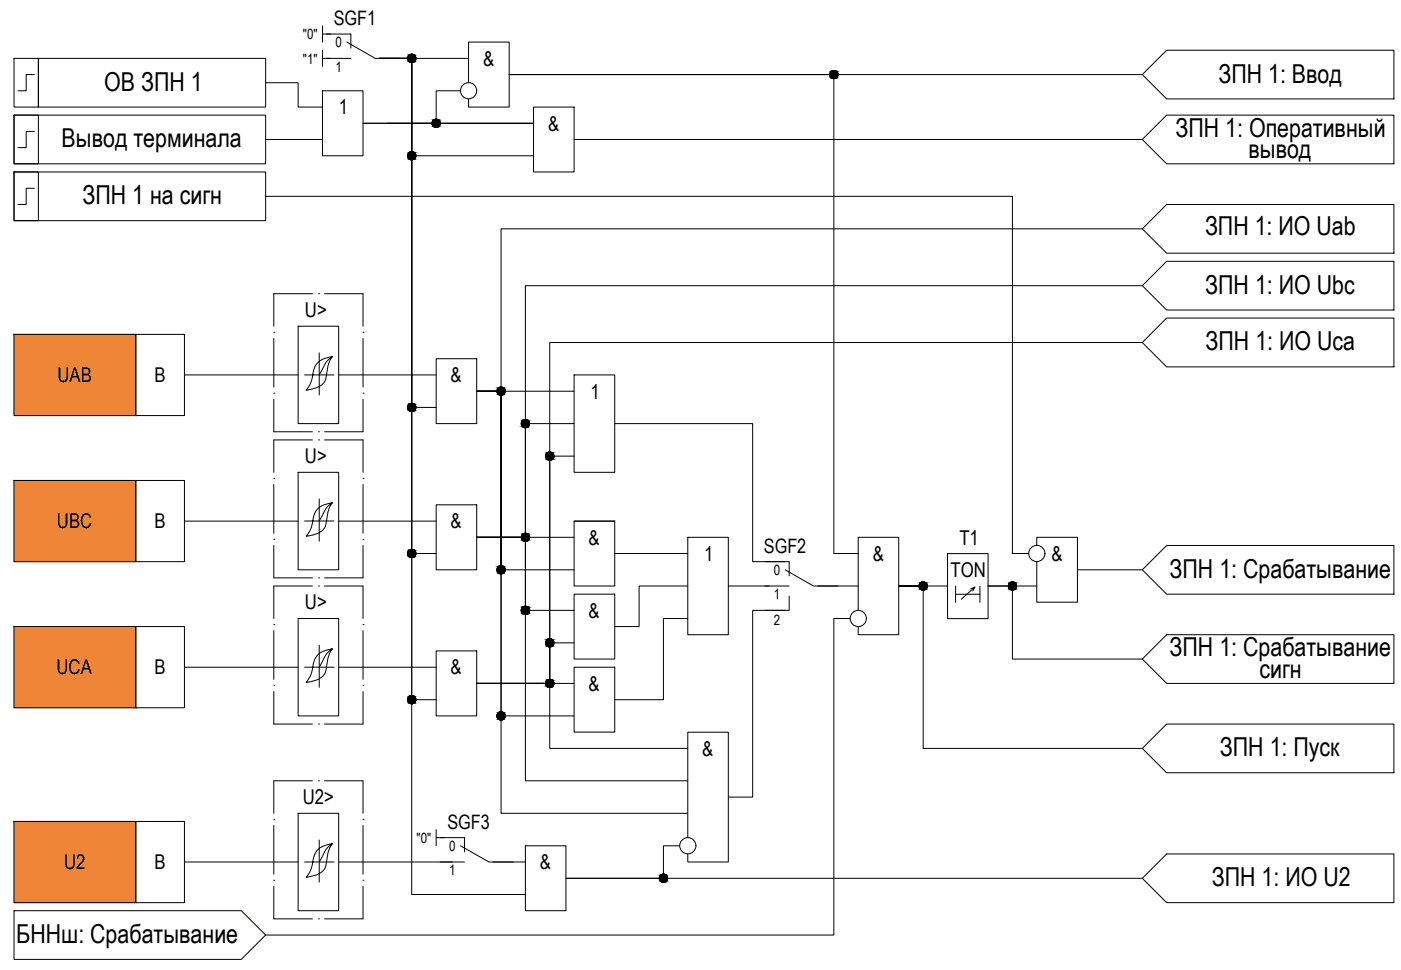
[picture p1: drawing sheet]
<svg xmlns="http://www.w3.org/2000/svg" width="546mm" height="378mm" viewBox="0 0 546 378" stroke-linecap="round" stroke-linejoin="round" font-family="sans-serif">
<defs><g id="words">
<g font-size="10.2">
<text x="40.6" y="35.3">ОВ ЗПН 1</text>
<text x="474.6" y="32.1">ЗПН 1: Ввод</text>
<text x="457.8" y="53.2">ЗПН 1: Оперативный</text>
<text x="24" y="57.4">Вывод терминала</text>
<text x="486.2" y="61.7">вывод</text>
<text x="32.2" y="79.6">ЗПН 1 на сигн</text>
<text x="469.4" y="91.6">ЗПН 1: ИО Uab</text>
<text x="469.4" y="114.3">ЗПН 1: ИО Ubc</text>
<text x="469.6" y="136.5">ЗПН 1: ИО Uсa</text>
<text x="455.6" y="225">ЗПН 1: Срабатывание</text>
<text x="455.6" y="255.6">ЗПН 1: Срабатывание</text>
<text x="490.6" y="264">сигн</text>
<text x="475.2" y="294.6">ЗПН 1: Пуск</text>
<text x="472.1" y="345.1">ЗПН 1: ИО U2</text>
<text x="6.4" y="367.3">БННш: Срабатывание</text>
</g>
<g font-size="8">
<text x="188.2" y="25.5">&amp;</text>
<text x="132" y="44.5">1</text>
<text x="213.4" y="50.8">&amp;</text>
<text x="118.8" y="123.3">U&gt;</text>
<text x="22.4" y="148.8">UAB</text>
<text x="60.1" y="148.8">В</text>
<text x="175.5" y="148.8">&amp;</text>
<text x="230" y="155.2">1</text>
<text x="118.8" y="180.2">U&gt;</text>
<text x="22.2" y="205.8">UBC</text>
<text x="60.1" y="205.8">В</text>
<text x="175.5" y="205.7">&amp;</text>
<text x="229.3" y="212.1">&amp;</text>
<text x="373.7" y="212.2">T1</text>
<text x="274.2" y="218.4">1</text>
<text x="339.9" y="218.4">&amp;</text>
<text x="409.5" y="218.4">&amp;</text>
<text x="370.2" y="224.8">TON</text>
<text x="118.8" y="237.1">U&gt;</text>
<text x="229.3" y="240.5">&amp;</text>
<text x="22" y="262.7">UCA</text>
<text x="60.1" y="262.7">В</text>
<text x="175.5" y="262.7">&amp;</text>
<text x="229.3" y="269">&amp;</text>
<text x="273.5" y="294.3">&amp;</text>
<text x="117.9" y="313">U2&gt;</text>
<text x="24.9" y="338.5">U2</text>
<text x="60.1" y="338.5">В</text>
<text x="210.3" y="338.6">&amp;</text>
</g>
<g font-size="7.7">
<text x="130" y="9.7">SGF1</text>
<text x="297.5" y="215.2">SGF2</text>
<text x="174.2" y="322.7">SGF3</text>
</g>
<g font-size="5.5">
<text x="118" y="15.2">&quot;0&quot;</text>
<text x="130.7" y="18.4">0</text>
<text x="118" y="24.8">&quot;1&quot;</text>
<text x="130.7" y="27.9">1</text>
<text x="301.4" y="223.9">0</text>
<text x="301.4" y="233.3">1</text>
<text x="301.4" y="243.3">2</text>
<text x="162.3" y="328.2">&quot;0&quot;</text>
<text x="174.9" y="331.4">0</text>
<text x="174.9" y="340.9">1</text>
</g>
</g></defs>
<!-- layer: 0 -->
<g fill="#ef8637" stroke="#ef8637" stroke-width=".39">
<path d="M5.5 319.9l47.4 31.6v-31.6zM5.5 319.9l47.4 31.6h-47.4z"/>
<path d="M5.5 187.1l47.4 31.6v-31.6zM5.5 187.1l47.4 31.6h-47.4z"/>
<path d="M5.5 130.2l47.4 31.6v-31.6zM5.5 130.2l47.4 31.6h-47.4z"/>
<path d="M5.5 244l47.4 31.6v-31.6zM5.5 244l47.4 31.6h-47.4z"/>
</g>
<g fill="none" stroke="#000" stroke-width=".39">
<path d="M125.6 10.1v6.3M125.6 19.6v6.3M125.6 13.3h3.2M5.5 22.7h9.4v19h-9.4zM13.4 29h-3.2v6.4h-3.2M14.9 22.7h88.6v19h-88.6zM103.5 32.2h12.6v9.5h9.5M125.6 35.4h15.8v25.3h-15.8zM125.6 22.7h3.2M179.4 35.4h-9.5v12.6h-28.5h66.4h-56.9M182.5 32.2v-15.8h15.8v25.3h-15.8v-3.2M182.5 22.7h-34.8h12.7v38h47.4"/>
<path d="M444.9 29l9.5-9.4h88.5v18.9h-88.5zM444.9 29h-246.6h126.5v186.6h9.5M5.5 44.8h98v19h-98zM5.5 44.8h9.4v19h-9.4zM13.4 51.2h-3.2v6.3h-3.2M103.5 54.3h22.1M207.8 41.7h15.8v25.3h-15.8zM223.6 54.3h221.3M444.9 54.3l9.5-9.5h88.5v19h-88.5zM5.5 67h9.4v18.9h-9.4zM5.5 67h98v18.9h-98zM13.4 73.3h-3.2v6.3h-3.2"/>
<path d="M103.5 76.5h290.8v139.1h6.3M444.9 89.1l9.5-9.5h88.5v19h-88.5zM444.9 89.1h-249.7v63.3h-9.5h37.9M444.9 111.3l9.5-9.5h88.5v18.9h-88.5zM444.9 111.3h-240.3v98h-18.9h37.9M5.5 130.2h47.4v31.6h-47.4zM52.9 130.2h18.9v31.6h-18.9zM116.1 127h15.8v38h-15.8zM124.3 137.4v16.4M129.4 138.9l-1 1.7-.6 1.8-.7 3.9a5.7 5.7 0 0 1-5.2 5.1l-2.6 .6a13.8 13.8 0 0 0 2.9-7.8 6.6 6.6 0 0 1 5.7-5l1.5-.3-2.4 2.2-2.7 4.9h-5.7M169.9 139.7h15.8v25.3h-15.8zM444.9 133.4h-230.8v132.8h-28.4"/>
<path d="M454.4 123.9h88.5v19h-88.5l-9.5-9.5zM71.8 146h44.3M124.3 146h5.8M131.9 146h38M169.9 158.7h-9.5v-136h-12.7h12.7v192.9h9.5M185.7 152.4h9.5v164.3h72.7M223.6 146h15.8v37.9h-15.8zM223.6 177.6h-9.5v88.6h-28.4h28.4v25.3h53.8M223.6 165h-19v44.3h-18.9M239.4 165h53.8v53.7h12.6M5.5 187.1h47.4v31.6h-47.4zM52.9 187.1h18.9v31.6h-18.9z"/>
<path d="M116.1 183.9h15.8v38h-15.8zM124.3 194.3v16.5M129.4 195.8l-1 1.7-.6 1.8-.7 3.9a5.8 5.8 0 0 1-5.2 5.2l-2.6 .5a13.5 13.5 0 0 0 2.9-7.9 6.5 6.5 0 0 1 5.7-4.9l1.5-.3-2.4 2.2-2.7 4.9h-5.7M169.9 196.6h15.8v25.3h-15.8zM71.8 203h44.3M124.3 202.9h5.8M131.9 203h38M223.6 203h15.8v25.2h-15.8zM223.6 203h15.8M239.4 215.6h28.5M267.9 209.3h15.8v37.9h-15.8zM369.1 215.6h15.8v25.3h-15.8z"/>
<path d="M403.8 212.4v-3.1h15.9v25.2h-15.9v-15.8M223.6 231.4h15.8v25.3h-15.8zM223.6 221.9h-28.4v-69.5h-9.5h9.5v126.4h28.4M223.6 237.7h-19v-28.4h-18.9h18.9v94.8h63.3M267.9 228.2h-19v15.8h-9.5M283.7 228.2h15.8M305.8 237.7h-12.6v72.7h-9.5M307.4 232.2v5.5h-9.5M318.5 228.2h15.8M334.3 237.7v-28.4h15.8v37.9h-15.8v-3.2M369.1 228.2h-19h9.5v63.3h85.3M372.2 228.3v6.3"/>
<path d="M372.2 231.4h9.5M378.1 229.3l1.6-.7-5.3 4.7M379.7 228.6l-.8 1.5M381.7 228.3v6.3M403.8 228.2h-18.9h9.4v28.5h50.6M419.7 221.9h25.2M444.9 221.9l9.5-9.5h88.5v19h-88.5zM5.5 244h47.4v31.6h-47.4zM52.9 244h18.9v31.6h-18.9zM71.8 259.8h44.3M116.1 240.9h15.8v37.9h-15.8zM124.3 251.3v16.4"/>
<path d="M124.3 259.8h5.8M129.4 252.7l-1 1.7-.6 1.8-.7 3.9a5.8 5.8 0 0 1-5.2 5.2l-2.6 .5a13.5 13.5 0 0 0 2.9-7.9 6.5 6.5 0 0 1 5.7-4.9l1.5-.3-2.4 2.2-2.7 4.9h-5.7M131.9 259.8h38M169.9 253.5h15.8v25.3h-15.8zM223.6 259.8h15.8v25.3h-15.8zM223.6 250.4h-9.5v15.8h-28.4M267.9 240.9h-9.5v31.6h-19M331.1 240.9h-6.3v123.3h-221.3M454.4 247.2h88.5v19h-88.5l-9.5-9.5zM169.9 272.5h-9.5v-249.8h-12.7h12.7v325.7h44.2M185.7 266.2h37.9M444.9 291.5l9.5-9.5h88.5v19h-88.5z"/>
<path d="M5.5 319.9h47.4v31.6h-47.4zM52.9 319.9h18.9v31.6h-18.9zM116.1 316.7h15.8v38h-15.8zM71.8 335.7h44.3M124.3 327.1v16.4M124.3 335.7h5.8M129.4 328.6l-1 1.7-.6 1.8-.7 3.9a5.7 5.7 0 0 1-5.2 5.1l-2.6 .6a13.8 13.8 0 0 0 2.9-7.9 6.6 6.6 0 0 1 5.7-4.9l1.5-.3-2.4 2.2-2.7 4.9h-5.7M131.9 335.7h44.3M169.9 323.1v6.3M169.9 326.2h3.1M192 335.7h12.6M204.6 329.4h15.8v25.3h-15.8z"/>
<path d="M264.7 329.4h-6.3v12.7h-38h224.5M267.9 326.2v-41h15.8v50.5h-15.8v-3.1M5.5 354.7h88.5l9.5 9.5-9.5 9.4h-88.5zM444.9 342.1l9.5-9.5h88.5v18.9h-88.5z"/>
<circle cx="160.4" cy="22.7" r="1.59"/>
<circle cx="182.5" cy="35.3" r="3.2"/>
<circle cx="324.8" cy="29" r="1.59"/>
<circle cx="169.9" cy="48" r="1.59"/>
<circle cx="160.4" cy="60.6" r="1.59"/>
<circle cx="160.4" cy="158.6" r="1.59"/>
<circle cx="195.2" cy="152.3" r="1.59"/>
<circle cx="204.7" cy="165" r="1.59"/>
<circle cx="214.1" cy="177.6" r="1.59"/>
<circle cx="160.4" cy="215.5" r="1.59"/>
<circle cx="204.7" cy="209.2" r="1.59"/>
<circle cx="403.8" cy="215.5" r="3.2"/>
<circle cx="195.2" cy="221.9" r="1.59"/>
<circle cx="204.7" cy="237.7" r="1.59"/>
<circle cx="359.6" cy="228.2" r="1.59"/>
<circle cx="394.4" cy="228.2" r="1.59"/>
<circle cx="214.1" cy="250.3" r="1.59"/>
<circle cx="334.3" cy="240.9" r="3.2"/>
<circle cx="160.4" cy="272.5" r="1.59"/>
<circle cx="195.2" cy="278.8" r="1.59"/>
<circle cx="214.1" cy="266.1" r="1.59"/>
<circle cx="267.9" cy="329.4" r="3.2"/>
<circle cx="258.4" cy="342" r="1.59"/>
</g>
<g fill="#000" stroke="#000" stroke-width=".39">
<path d="M160 24.3h.7zM160.1 21.2h.5zM324.4 30.6h.8zM324.6 27.5h.4zM160.1 59.1h.5zM169.5 49.5h.7zM169.6 46.4h.5zM160 62.2h.7zM160.1 157.1h.5zM194.8 153.9h.7zM194.9 150.8h.4zM160 160.2h.7z"/>
<path d="M204.3 166.5h.7zM204.4 163.4h.4zM213.8 179.2h.7zM213.9 176.1h.4zM160 217.1h.7zM160.1 214h.5zM204.3 210.8h.7zM204.4 207.7h.4zM194.8 223.4h.7zM194.9 220.4h.4zM204.3 239.2h.7zM204.4 236.1h.4z"/>
<path d="M359.2 229.7h.7zM359.3 226.7h.5zM394 229.7h.7zM394.1 226.7h.4zM213.8 251.9h.7zM213.9 248.8h.4zM160 274h.7zM160.1 270.9h.5zM194.9 277.2h.4zM213.8 267.7h.7zM213.9 264.6h.4zM194.8 280.3h.7z"/>
<path d="M258.1 343.6h.6zM258.2 340.5h.4z"/>
<path d="M160 24.3h.6zM160.1 24.3h.5z"/>
<path d="M160.1 21.2h.6zM160 21.2h.7z"/>
<path d="M160 21.2h.9zM159.9 21.2h1z"/>
<path d="M159.9 21.2l1.1 .1zM159.7 21.3h1.3z"/>
<path d="M159.9 24.2h1zM159.9 24.2l.8 .1z"/>
<path d="M159.7 21.3h1.5zM159.6 21.3h1.6z"/>
<path d="M159.7 24.2h1.3zM159.7 24.2h1.2z"/>
<path d="M159.6 21.3l1.7 .1zM159.5 21.4h1.8z"/>
<path d="M159.6 24.1h1.6zM159.6 24.1l1.4 .1z"/>
<path d="M159.5 21.4l1.9 .1zM159.3 21.5h2.1z"/>
<path d="M159.5 24h1.8zM159.5 24l1.7 .1z"/>
<path d="M159.3 21.5l2.2 .1zM159.3 21.5l2.2 .1z"/>
<path d="M159.3 23.9h2.1zM159.3 23.9l2 .1z"/>
<path d="M159.3 21.6l2.3 .2zM159.3 21.6l2.3 .2z"/>
<path d="M159.3 23.8h2.2zM159.3 23.8l2.1 .1z"/>
<path d="M159.1 21.8h2.6zM159.1 21.8h2.6z"/>
<path d="M159.1 23.7h2.5zM159.1 23.7l2.4 .1z"/>
<path d="M159 21.8l2.8 .2zM159 21.8l2.8 .2z"/>
<path d="M159 23.6h2.7zM159 23.6l2.6 .1z"/>
<path d="M159 22l2.8 .1zM159 22l2.8 .1z"/>
<path d="M159 23.5h2.8zM159 23.5l2.7 .1z"/>
<path d="M158.9 22.1l3 .2zM158.9 22.1l3 .2z"/>
<path d="M158.9 23.3h2.9zM158.9 23.3l2.9 .2z"/>
<path d="M158.9 22.3l3 .1zM158.9 22.3l3 .1z"/>
<path d="M158.9 23.2h3zM158.9 23.2l2.9 .1z"/>
<path d="M158.8 22.4l3.1 .2zM158.8 22.4l3.1 .2z"/>
<path d="M158.8 22.6l3.2 .1zM158.8 22.6l3.2 .1z"/>
<path d="M158.8 22.9l3.1 .1zM158.8 22.9l3.1 .1z"/>
<path d="M158.8 23h3.1zM158.8 23l3.1 .2z"/>
<path d="M158.8 22.7h3.2zM158.8 22.7l3.1 .2z"/>
<path d="M324.4 30.6h.6zM324.6 30.6h.4z"/>
<path d="M324.6 27.5h.6zM324.4 27.5h.8z"/>
<path d="M324.4 27.5l.9 .1zM324.3 27.6h1z"/>
<path d="M324.3 27.6h1.2zM324.1 27.6h1.4z"/>
<path d="M324.3 30.5h1zM324.3 30.5l.9 .1z"/>
<path d="M324.1 27.6l1.4 .1zM324 27.7h1.5z"/>
<path d="M324.1 30.5h1.4zM324.1 30.5h1.2z"/>
<path d="M324 27.7l1.7 .1zM324 27.7l1.7 .1z"/>
<path d="M324 30.4h1.5zM324 30.4l1.5 .1z"/>
<path d="M323.9 27.8l1.9 .1zM323.8 27.9h2z"/>
<path d="M323.9 30.3h1.8zM323.9 30.3l1.6 .1z"/>
<path d="M323.8 27.9h2.1zM323.6 27.9h2.3z"/>
<path d="M323.8 30.2h2zM323.8 30.2l1.9 .1z"/>
<path d="M323.6 27.9l2.4 .2zM323.6 27.9l2.4 .2z"/>
<path d="M323.6 30.1h2.3zM323.6 30.1l2.2 .1z"/>
<path d="M323.6 28.1l2.5 .1zM323.6 28.1l2.5 .1z"/>
<path d="M323.6 30h2.4zM323.6 30l2.3 .1z"/>
<path d="M323.5 28.2l2.7 .1zM323.5 28.2l2.7 .1z"/>
<path d="M323.5 29.9h2.6zM323.5 29.9l2.5 .1z"/>
<path d="M323.4 28.3l2.9 .2zM323.4 28.3l2.9 .2z"/>
<path d="M323.4 29.8h2.8zM323.4 29.8l2.7 .1z"/>
<path d="M323.3 28.5l3 .1zM323.3 28.5l3 .1z"/>
<path d="M323.3 29.6h3zM323.3 29.6l2.9 .2z"/>
<path d="M323.3 28.6l3.1 .1zM323.3 28.6l3.1 .1z"/>
<path d="M323.3 29.5h3zM323.3 29.5l3 .1z"/>
<path d="M323.3 28.7l3.1 .2zM323.3 28.7l3.1 .2z"/>
<path d="M323.2 28.9l3.2 .1zM323.2 28.9l3.2 .1z"/>
<path d="M323.2 29l3.2 .2zM323.2 29l3.2 .2z"/>
<path d="M323.2 29.2l3.2 .1zM323.2 29.2l3.2 .1z"/>
<path d="M323.3 29.3h3.1zM323.3 29.3l3 .2z"/>
<path d="M160.1 59.1h.6zM160 59.1h.7z"/>
<path d="M160 59.1l.9 .1zM159.9 59.2h1z"/>
<path d="M159.9 59.2h1.1zM159.7 59.2h1.3z"/>
<path d="M159.7 59.2l1.5 .1zM159.6 59.3h1.6z"/>
<path d="M159.6 59.3l1.7 .1zM159.5 59.4h1.8z"/>
<path d="M159.5 59.4l1.9 .1zM159.5 59.4l1.9 .1z"/>
<path d="M159.3 59.5l2.2 .1zM159.3 59.6h2.2z"/>
<path d="M159.3 59.6l2.3 .1zM159.3 59.6l2.3 .1z"/>
<path d="M159.1 59.7l2.6 .1zM159.1 59.7l2.6 .1z"/>
<path d="M159 59.8l2.8 .1zM159 59.8l2.8 .1z"/>
<path d="M159 59.9l2.8 .2zM159 59.9l2.8 .2z"/>
<path d="M169.5 49.5l.6 .1zM169.6 49.6h.5z"/>
<path d="M169.6 46.4l.6 .1zM169.5 46.5h.7z"/>
<path d="M169.5 46.5h.9zM169.3 46.5h1.1z"/>
<path d="M169.3 46.5l1.2 .1zM169.2 46.6h1.3z"/>
<path d="M169.3 49.5h1.1zM169.3 49.5h.9z"/>
<path d="M169.2 46.6l1.4 .1zM169.1 46.7h1.5z"/>
<path d="M169.2 49.5h1.3zM169.2 49.5h1.2z"/>
<path d="M169.1 46.7h1.7zM169 46.7h1.8z"/>
<path d="M169.1 49.4h1.5zM169.1 49.4l1.4 .1z"/>
<path d="M169 46.7l1.9 .1zM168.8 46.8h2.1z"/>
<path d="M169 49.3h1.8zM169 49.3l1.6 .1z"/>
<path d="M168.8 46.8l2.2 .1zM168.7 46.9h2.3z"/>
<path d="M168.8 49.2h2.1zM168.8 49.2l2 .1z"/>
<path d="M168.7 46.9l2.4 .1zM168.7 46.9l2.4 .1z"/>
<path d="M168.7 49.1h2.3zM168.7 49.1l2.2 .1z"/>
<path d="M168.6 47l2.6 .2zM168.6 47l2.6 .2z"/>
<path d="M168.6 49h2.5zM168.6 49l2.4 .1z"/>
<path d="M168.5 47.2l2.8 .1zM168.5 47.2l2.8 .1z"/>
<path d="M168.5 48.9h2.7zM168.5 48.9l2.6 .1z"/>
<path d="M168.4 47.3l2.9 .1zM168.4 47.3l2.9 .1z"/>
<path d="M168.4 48.7h2.9zM168.4 48.7l2.8 .2z"/>
<path d="M168.4 47.4l3 .2zM168.4 47.4l3 .2z"/>
<path d="M168.4 48.6h2.9zM168.4 48.6l2.9 .1z"/>
<path d="M168.4 47.6l3 .1zM168.4 47.6l3 .1z"/>
<path d="M168.4 48.5h3zM168.4 48.5l2.9 .1z"/>
<path d="M168.3 47.7l3.2 .2zM168.3 47.7l3.2 .2z"/>
<path d="M168.3 48.3h3.1zM168.3 48.3l3.1 .2z"/>
<path d="M168.3 47.9l3.2 .1zM168.3 47.9l3.2 .1z"/>
<path d="M168.3 48l3.2 .2zM168.3 48l3.2 .2z"/>
<path d="M168.3 48.2h3.2zM168.3 48.2l3.1 .1z"/>
<path d="M160 62.2h.6zM160.1 62.2h.5z"/>
<path d="M159.9 62.2h1zM159.9 62.2h.8z"/>
<path d="M159.7 62.1h1.3zM159.7 62.1l1.2 .1z"/>
<path d="M159.6 62h1.6zM159.6 62l1.4 .1z"/>
<path d="M159.5 61.9h1.8zM159.5 61.9l1.7 .1z"/>
<path d="M159.3 61.9h2.1zM159.3 61.9h2z"/>
<path d="M159.3 61.8h2.2zM159.3 61.8l2.1 .1z"/>
<path d="M159.1 61.6h2.5zM159.1 61.6l2.4 .2z"/>
<path d="M159 61.5h2.7zM159 61.5l2.6 .1z"/>
<path d="M159 61.4h2.8zM159 61.4l2.7 .1z"/>
<path d="M158.9 60.1l3 .1zM158.9 60.1l3 .1z"/>
<path d="M158.9 61.3h2.9zM158.9 61.3l2.9 .1z"/>
<path d="M158.9 60.2l3 .2zM158.9 60.2l3 .2z"/>
<path d="M158.9 61.1h3zM158.9 61.1l2.9 .2z"/>
<path d="M158.8 60.4l3.1 .1zM158.8 60.4l3.1 .1z"/>
<path d="M158.8 60.5l3.2 .2zM158.8 60.5l3.2 .2z"/>
<path d="M158.8 60.8l3.1 .2zM158.8 60.8l3.1 .2z"/>
<path d="M158.8 61h3.1zM158.8 61l3.1 .1z"/>
<path d="M158.8 60.7h3.2zM158.8 60.7l3.1 .1z"/>
<path d="M160.1 157.1h.6zM160 157.1h.7z"/>
<path d="M160 157.1l.9 .1zM159.9 157.2h1z"/>
<path d="M159.9 157.2h1.1zM159.7 157.2h1.3z"/>
<path d="M159.7 157.2l1.5 .1zM159.6 157.3h1.6z"/>
<path d="M159.6 157.3l1.7 .1zM159.5 157.4h1.8z"/>
<path d="M159.5 157.4l1.9 .1zM159.3 157.5h2.1z"/>
<path d="M159.5 159.9h1.8zM159.5 159.9l1.7 .1z"/>
<path d="M159.3 157.5l2.2 .1zM159.3 157.6h2.2z"/>
<path d="M159.3 159.9h2.1zM159.3 159.9h2z"/>
<path d="M159.3 157.6l2.3 .1zM159.3 157.6l2.3 .1z"/>
<path d="M159.3 159.8h2.2zM159.3 159.8l2.1 .1z"/>
<path d="M159.1 157.7l2.6 .1zM159.1 157.7l2.6 .1z"/>
<path d="M159.1 159.6h2.5zM159.1 159.6l2.4 .2z"/>
<path d="M159 157.8l2.8 .2zM159 157.8l2.8 .2z"/>
<path d="M159 159.5h2.7zM159 159.5l2.6 .1z"/>
<path d="M159 158l2.8 .1zM159 158l2.8 .1z"/>
<path d="M159 159.4h2.8zM159 159.4l2.7 .1z"/>
<path d="M158.9 158.1l3 .1zM158.9 158.1l3 .1z"/>
<path d="M158.9 159.3h2.9zM158.9 159.3l2.9 .1z"/>
<path d="M158.9 158.2l3 .2zM158.9 158.2l3 .2z"/>
<path d="M158.9 159.1h3zM158.9 159.1l2.9 .2z"/>
<path d="M158.8 158.4l3.1 .1zM158.8 158.4l3.1 .1z"/>
<path d="M158.8 158.5l3.2 .2zM158.8 158.5l3.2 .2z"/>
<path d="M158.8 158.8l3.1 .2zM158.8 158.8l3.1 .2z"/>
<path d="M158.8 159h3.1zM158.8 159l3.1 .1z"/>
<path d="M158.8 158.7h3.2zM158.8 158.7l3.1 .1z"/>
<path d="M194.8 153.9h.5zM194.9 153.9h.4z"/>
<path d="M194.9 150.8h.6zM194.8 150.8h.7z"/>
<path d="M194.8 150.8h.9zM194.7 150.8h1z"/>
<path d="M194.7 150.8l1.1 .1zM194.5 150.9h1.3z"/>
<path d="M194.7 153.8h1zM194.7 153.8l.8 .1z"/>
<path d="M194.5 150.9l1.4 .1zM194.4 151h1.5z"/>
<path d="M194.5 153.8h1.3zM194.5 153.8h1.2z"/>
<path d="M194.4 151l1.7 .1zM194.4 151l1.7 .1z"/>
<path d="M194.4 153.7h1.5zM194.4 153.7l1.4 .1z"/>
<path d="M194.3 151.1h1.9zM194.1 151.1h2.1z"/>
<path d="M194.3 153.6h1.8zM194.3 153.6l1.6 .1z"/>
<path d="M194.1 151.1l2.2 .2zM194.1 151.1l2.2 .2z"/>
<path d="M194.1 153.5h2.1zM194.1 153.5l2 .1z"/>
<path d="M194 151.3l2.4 .1zM194 151.3l2.4 .1z"/>
<path d="M194 153.4h2.3zM194 153.4l2.2 .1z"/>
<path d="M193.9 151.4l2.6 .1zM193.8 151.5h2.7z"/>
<path d="M193.9 153.3h2.5zM193.9 153.3l2.4 .1z"/>
<path d="M193.8 151.5l2.8 .1zM193.8 151.5l2.8 .1z"/>
<path d="M193.8 153.2h2.7zM193.8 153.2l2.6 .1z"/>
<path d="M193.8 151.6l2.8 .2zM193.8 151.6l2.8 .2z"/>
<path d="M193.8 153.1h2.8zM193.8 153.1l2.7 .1z"/>
<path d="M193.7 151.8l3 .1zM193.7 151.8l3 .1z"/>
<path d="M193.7 152.9h2.9zM193.7 152.9l2.9 .2z"/>
<path d="M193.6 151.9l3.1 .2zM193.6 151.9l3.1 .2z"/>
<path d="M193.6 152.8h3.1zM193.6 152.8l3 .1z"/>
<path d="M193.6 152.1l3.1 .1zM193.6 152.1l3.1 .1z"/>
<path d="M193.6 152.2l3.1 .2zM193.6 152.2l3.1 .2z"/>
<path d="M193.6 152.4l3.1 .1zM193.6 152.4l3.1 .1z"/>
<path d="M193.6 152.5l3.1 .2zM193.6 152.5l3.1 .2z"/>
<path d="M193.6 152.7h3.1zM193.6 152.7l3.1 .1z"/>
<path d="M160 160.2h.6zM160.1 160.2h.5z"/>
<path d="M159.9 160.2h1zM159.9 160.2h.8z"/>
<path d="M159.7 160.1h1.3zM159.7 160.1l1.2 .1z"/>
<path d="M159.6 160h1.6zM159.6 160l1.4 .1z"/>
<path d="M204.3 166.5h.5zM204.4 166.5h.4z"/>
<path d="M204.4 163.4l.6 .1zM204.3 163.5h.7z"/>
<path d="M204.3 163.5h.8zM204.1 163.5h1z"/>
<path d="M204.1 163.5h1.2zM204 163.5h1.3z"/>
<path d="M204.1 166.5h1zM204.1 166.5h.9z"/>
<path d="M204 163.5l1.4 .1zM203.8 163.6h1.6z"/>
<path d="M204 166.4h1.3zM204 166.4l1.1 .1z"/>
<path d="M203.8 163.6l1.8 .1zM203.8 163.6l1.8 .1z"/>
<path d="M203.8 166.4h1.6zM203.8 166.4h1.5z"/>
<path d="M203.8 163.7l1.9 .1zM203.6 163.8h2.1z"/>
<path d="M203.8 166.3h1.8zM203.8 166.3l1.6 .1z"/>
<path d="M203.6 163.8l2.2 .1zM203.6 163.8l2.2 .1z"/>
<path d="M203.6 166.2h2.1zM203.6 166.2l2 .1z"/>
<path d="M203.5 163.9l2.4 .1zM203.4 164h2.5z"/>
<path d="M203.5 166.1h2.3zM203.5 166.1l2.2 .1z"/>
<path d="M203.4 164l2.6 .1zM203.4 164l2.6 .1z"/>
<path d="M203.4 166h2.5zM203.4 166l2.4 .1z"/>
<path d="M203.3 164.1l2.7 .2zM203.3 164.1l2.7 .2z"/>
<path d="M203.3 165.9h2.7zM203.3 165.9l2.6 .1z"/>
<path d="M203.2 164.3l2.9 .1zM203.2 164.3l2.9 .1z"/>
<path d="M203.2 165.7h2.8zM203.2 165.7l2.8 .2z"/>
<path d="M203.2 164.4l3 .2zM203.2 164.4l3 .2z"/>
<path d="M203.2 165.6h2.9zM203.2 165.6l2.8 .1z"/>
<path d="M203.1 164.6l3.1 .1zM203.1 164.6l3.1 .1z"/>
<path d="M203.1 165.4h3.1zM203.1 165.4l3 .2z"/>
<path d="M203.1 164.7l3.1 .2zM203.1 164.7l3.1 .2z"/>
<path d="M203.1 164.9l3.1 .1zM203.1 164.9l3.1 .1z"/>
<path d="M203.1 165l3.1 .1zM203.1 165l3.1 .1z"/>
<path d="M203.1 165.1l3.1 .2zM203.1 165.1l3.1 .2z"/>
<path d="M203.1 165.3h3.1zM203.1 165.3l3.1 .1z"/>
<path d="M213.8 179.2h.5zM213.9 179.2h.4z"/>
<path d="M213.9 176.1h.6zM213.8 176.1h.7z"/>
<path d="M213.8 176.1l.8 .1zM213.6 176.2h1z"/>
<path d="M213.6 176.2h1.2zM213.5 176.2h1.3z"/>
<path d="M213.6 179.1h1zM213.6 179.1l.9 .1z"/>
<path d="M213.5 176.2l1.4 .1zM213.3 176.3h1.6z"/>
<path d="M213.5 179.1h1.3zM213.5 179.1h1.1z"/>
<path d="M213.3 176.3l1.8 .1zM213.2 176.4h1.9z"/>
<path d="M213.3 179h1.6zM213.3 179l1.5 .1z"/>
<path d="M213.2 176.4l1.9 .1zM213.1 176.5h2z"/>
<path d="M213.2 178.9h1.9zM213.2 178.9l1.7 .1z"/>
<path d="M213.1 176.5h2.2zM213 176.5h2.3z"/>
<path d="M213.1 178.8h2zM213.1 178.8l2 .1z"/>
<path d="M213 176.5l2.4 .2zM213 176.5l2.4 .2z"/>
<path d="M213 178.7h2.3zM213 178.7l2.1 .1z"/>
<path d="M212.9 176.7l2.5 .1zM212.9 176.7l2.5 .1z"/>
<path d="M212.9 178.6h2.5zM212.9 178.6l2.4 .1z"/>
<path d="M212.8 176.8l2.7 .1zM212.8 176.8l2.7 .1z"/>
<path d="M212.8 178.5h2.6zM212.8 178.5l2.6 .1z"/>
<path d="M212.7 176.9l2.9 .1zM212.7 176.9l2.9 .1z"/>
<path d="M212.7 178.4h2.8zM212.7 178.4l2.7 .1z"/>
<path d="M212.7 177l2.9 .2zM212.7 177l2.9 .2z"/>
<path d="M212.7 178.2h2.9zM212.7 178.2l2.8 .2z"/>
<path d="M212.6 177.2l3.1 .1zM212.6 177.2l3.1 .1z"/>
<path d="M212.6 178.1h3zM212.6 178.1l3 .1z"/>
<path d="M212.6 177.3l3.1 .2zM212.6 177.3l3.1 .2z"/>
<path d="M212.6 177.5l3.1 .1zM212.6 177.5l3.1 .1z"/>
<path d="M212.6 177.6l3.1 .2zM212.6 177.6l3.1 .2z"/>
<path d="M212.6 177.8l3.1 .1zM212.6 177.8l3.1 .1z"/>
<path d="M212.6 177.9h3.1zM212.6 177.9l3 .2z"/>
<path d="M160 217.1h.6zM160.1 217.1h.5z"/>
<path d="M160.1 214h.6zM160 214h.7z"/>
<path d="M160 214l.9 .1zM159.9 214.1h1z"/>
<path d="M159.9 214.1h1.1zM159.7 214.1h1.3z"/>
<path d="M159.9 217.1h1zM159.9 217.1h.8z"/>
<path d="M159.7 214.1l1.5 .1zM159.6 214.2h1.6z"/>
<path d="M159.7 217h1.3zM159.7 217l1.2 .1z"/>
<path d="M159.6 214.2l1.7 .1zM159.5 214.3h1.8z"/>
<path d="M159.6 217h1.6zM159.6 217h1.4z"/>
<path d="M159.5 214.3l1.9 .1zM159.3 214.4h2.1z"/>
<path d="M159.5 216.9h1.8zM159.5 216.9l1.7 .1z"/>
<path d="M159.3 214.4l2.2 .1zM159.3 214.4l2.2 .1z"/>
<path d="M159.3 216.8h2.1zM159.3 216.8l2 .1z"/>
<path d="M159.3 214.5l2.3 .1zM159.1 214.6h2.5z"/>
<path d="M159.3 216.7h2.2zM159.3 216.7l2.1 .1z"/>
<path d="M159.1 214.6l2.6 .1zM159.1 214.6l2.6 .1z"/>
<path d="M159.1 216.5h2.5zM159.1 216.5l2.4 .2z"/>
<path d="M159 214.7l2.8 .1zM159 214.7l2.8 .1z"/>
<path d="M159 216.4h2.7zM159 216.4l2.6 .1z"/>
<path d="M159 214.8l2.8 .2zM159 214.8l2.8 .2z"/>
<path d="M159 216.3h2.8zM159 216.3l2.7 .1z"/>
<path d="M158.9 215l3 .1zM158.9 215l3 .1z"/>
<path d="M158.9 216.2h2.9zM158.9 216.2l2.9 .1z"/>
<path d="M158.9 215.1l3 .2zM158.9 215.1l3 .2z"/>
<path d="M158.9 216h3zM158.9 216l2.9 .2z"/>
<path d="M158.8 215.3l3.1 .1zM158.8 215.3l3.1 .1z"/>
<path d="M158.8 215.4l3.2 .2zM158.8 215.4l3.2 .2z"/>
<path d="M158.8 215.7l3.1 .2zM158.8 215.7l3.1 .2z"/>
<path d="M158.8 215.9h3.1zM158.8 215.9l3.1 .1z"/>
<path d="M158.8 215.6h3.2zM158.8 215.6l3.1 .1z"/>
<path d="M204.3 210.8h.5zM204.4 210.8h.4z"/>
<path d="M204.4 207.7h.6zM204.3 207.7h.7z"/>
<path d="M204.3 207.7l.8 .1zM204.1 207.8h1z"/>
<path d="M204.1 207.8h1.2zM204 207.8h1.3z"/>
<path d="M204.1 210.7h1zM204.1 210.7l.9 .1z"/>
<path d="M204 207.8l1.4 .1zM203.8 207.9h1.6z"/>
<path d="M204 210.7h1.3zM204 210.7h1.1z"/>
<path d="M203.8 207.9l1.8 .1zM203.8 207.9l1.8 .1z"/>
<path d="M203.8 210.6h1.6zM203.8 210.6l1.5 .1z"/>
<path d="M203.8 208l1.9 .1zM203.6 208.1h2.1z"/>
<path d="M203.8 210.5h1.8zM203.8 210.5l1.6 .1z"/>
<path d="M203.6 208.1l2.2 .1zM203.5 208.2h2.3z"/>
<path d="M203.6 210.4h2.1zM203.6 210.4l2 .1z"/>
<path d="M203.5 208.2l2.4 .1zM203.5 208.2l2.4 .1z"/>
<path d="M203.5 210.4h2.3zM203.5 210.4h2.2z"/>
<path d="M203.4 208.3l2.6 .1zM203.4 208.3l2.6 .1z"/>
<path d="M203.4 210.2h2.5zM203.4 210.2l2.4 .2z"/>
<path d="M203.3 208.4l2.7 .1zM203.3 208.4l2.7 .1z"/>
<path d="M203.3 210.1h2.7zM203.3 210.1l2.6 .1z"/>
<path d="M203.2 208.5l2.9 .2zM203.2 208.5l2.9 .2z"/>
<path d="M203.2 210h2.8zM203.2 210l2.8 .1z"/>
<path d="M203.2 208.7l3 .1zM203.2 208.7l3 .1z"/>
<path d="M203.2 209.9h2.9zM203.2 209.9l2.8 .1z"/>
<path d="M203.1 208.8l3.1 .2zM203.1 208.8l3.1 .2z"/>
<path d="M203.1 209.7h3.1zM203.1 209.7l3 .2z"/>
<path d="M203.1 209l3.1 .1zM203.1 209l3.1 .1z"/>
<path d="M203.1 209.1l3.1 .2zM203.1 209.1l3.1 .2z"/>
<path d="M203.1 209.3l3.1 .1zM203.1 209.3l3.1 .1z"/>
<path d="M203.1 209.4l3.1 .2zM203.1 209.4l3.1 .2z"/>
<path d="M203.1 209.6h3.1zM203.1 209.6l3.1 .1z"/>
<path d="M194.8 223.4l.5 .1zM194.9 223.5h.4z"/>
<path d="M194.9 220.4h.6zM194.8 220.4h.7z"/>
<path d="M194.8 220.4h.9zM194.7 220.4h1z"/>
<path d="M194.7 220.4l1.1 .1zM194.5 220.5h1.3z"/>
<path d="M194.7 223.4h1zM194.7 223.4h.8z"/>
<path d="M194.5 220.5h1.4zM194.4 220.5h1.5z"/>
<path d="M194.5 223.4h1.3zM194.5 223.4h1.2z"/>
<path d="M194.4 220.5l1.7 .1zM194.4 220.5l1.7 .1z"/>
<path d="M194.4 223.3h1.5zM194.4 223.3l1.4 .1z"/>
<path d="M194.3 220.6l1.9 .1zM194.1 220.7h2.1z"/>
<path d="M194.3 223.2h1.8zM194.3 223.2l1.6 .1z"/>
<path d="M194.1 220.7l2.2 .1zM194.1 220.7l2.2 .1z"/>
<path d="M194.1 223.1h2.1zM194.1 223.1l2 .1z"/>
<path d="M194 220.8l2.4 .1zM194 220.8l2.4 .1z"/>
<path d="M194 223h2.3zM194 223l2.2 .1z"/>
<path d="M193.9 220.9l2.6 .1zM193.8 221h2.7z"/>
<path d="M193.9 222.9h2.5zM193.9 222.9l2.4 .1z"/>
<path d="M193.8 221l2.8 .2zM193.8 221l2.8 .2z"/>
<path d="M193.8 222.8h2.7zM193.8 222.8l2.6 .1z"/>
<path d="M193.8 221.2l2.8 .1zM193.8 221.2l2.8 .1z"/>
<path d="M193.8 222.6h2.8zM193.8 222.6l2.7 .2z"/>
<path d="M193.7 221.3l3 .2zM193.7 221.3l3 .2z"/>
<path d="M193.7 222.5h2.9zM193.7 222.5l2.9 .1z"/>
<path d="M193.6 221.5l3.1 .1zM193.6 221.5l3.1 .1z"/>
<path d="M193.6 222.3h3.1zM193.6 222.3l3 .2z"/>
<path d="M193.6 221.6l3.1 .1zM193.6 221.6l3.1 .1z"/>
<path d="M193.6 221.7l3.1 .2zM193.6 221.7l3.1 .2z"/>
<path d="M193.6 221.9l3.1 .1zM193.6 221.9l3.1 .1z"/>
<path d="M193.6 222l3.1 .2zM193.6 222l3.1 .2z"/>
<path d="M193.6 222.2h3.1zM193.6 222.2l3.1 .1z"/>
<path d="M204.3 239.2l.5 .1zM204.4 239.3h.4z"/>
<path d="M204.3 239.2l.5 .1zM204.4 239.3h.4z"/>
<path d="M204.4 236.1l.6 .1zM204.3 236.2h.7z"/>
<path d="M204.4 236.1l.6 .1zM204.3 236.2h.7z"/>
<path d="M204.3 236.2h.8zM204.1 236.2h1z"/>
<path d="M204.3 236.2h.8zM204.1 236.2h1z"/>
<path d="M204.1 236.2l1.2 .1zM204 236.3h1.3z"/>
<path d="M204.1 239.2h1zM204.1 239.2h.9z"/>
<path d="M204.1 236.2l1.2 .1zM204 236.3h1.3z"/>
<path d="M204.1 239.2h1zM204.1 239.2h.9z"/>
<path d="M204 236.3l1.4 .1zM203.8 236.4h1.6z"/>
<path d="M204 239.1h1.3zM204 239.1l1.1 .1z"/>
<path d="M204 236.3l1.4 .1zM203.8 236.4h1.6z"/>
<path d="M204 239.1h1.3zM204 239.1l1.1 .1z"/>
<path d="M203.8 236.4h1.8zM203.8 236.4h1.8z"/>
<path d="M203.8 239.1h1.6zM203.8 239.1h1.5z"/>
<path d="M203.8 236.4h1.8zM203.8 236.4h1.8z"/>
<path d="M203.8 239.1h1.6zM203.8 239.1h1.5z"/>
<path d="M203.8 236.4l1.9 .1zM203.6 236.5h2.1z"/>
<path d="M203.8 239h1.8zM203.8 239l1.6 .1z"/>
<path d="M203.8 236.4l1.9 .1zM203.6 236.5h2.1z"/>
<path d="M203.8 239h1.8zM203.8 239l1.6 .1z"/>
<path d="M203.6 236.5l2.2 .1zM203.5 236.6h2.3z"/>
<path d="M203.6 238.9h2.1zM203.6 238.9l2 .1z"/>
<path d="M203.6 236.5l2.2 .1zM203.5 236.6h2.3z"/>
<path d="M203.6 238.9h2.1zM203.6 238.9l2 .1z"/>
<path d="M203.5 236.6l2.4 .1zM203.5 236.6l2.4 .1z"/>
<path d="M203.5 238.8h2.3zM203.5 238.8l2.2 .1z"/>
<path d="M203.5 236.6l2.4 .1zM203.5 236.6l2.4 .1z"/>
<path d="M203.5 238.8h2.3zM203.5 238.8l2.2 .1z"/>
<path d="M203.4 236.7l2.6 .2zM203.4 236.7l2.6 .2z"/>
<path d="M203.4 238.7h2.5zM203.4 238.7l2.4 .1z"/>
<path d="M203.4 236.7l2.6 .2zM203.4 236.7l2.6 .2z"/>
<path d="M203.4 238.7h2.5zM203.4 238.7l2.4 .1z"/>
<path d="M203.3 236.9l2.7 .1zM203.3 236.9l2.7 .1z"/>
<path d="M203.3 238.6h2.7zM203.3 238.6l2.6 .1z"/>
<path d="M203.3 236.9l2.7 .1zM203.3 236.9l2.7 .1z"/>
<path d="M203.3 238.6h2.7zM203.3 238.6l2.6 .1z"/>
<path d="M203.2 237l2.9 .1zM203.2 237l2.9 .1z"/>
<path d="M203.2 238.4h2.8zM203.2 238.4l2.8 .2z"/>
<path d="M203.2 237l2.9 .1zM203.2 237l2.9 .1z"/>
<path d="M203.2 238.4h2.8zM203.2 238.4l2.8 .2z"/>
<path d="M203.2 237.1l3 .2zM203.2 237.1l3 .2z"/>
<path d="M203.2 238.3h2.9zM203.2 238.3l2.8 .1z"/>
<path d="M203.2 237.1l3 .2zM203.2 237.1l3 .2z"/>
<path d="M203.2 238.3h2.9zM203.2 238.3l2.8 .1z"/>
<path d="M203.1 237.3l3.1 .1zM203.1 237.3l3.1 .1z"/>
<path d="M203.1 238.2h3.1zM203.1 238.2l3 .1z"/>
<path d="M203.1 237.3l3.1 .1zM203.1 237.3l3.1 .1z"/>
<path d="M203.1 238.2h3.1zM203.1 238.2l3 .1z"/>
<path d="M203.1 237.4l3.1 .2zM203.1 237.4l3.1 .2z"/>
<path d="M203.1 237.6l3.1 .1zM203.1 237.6l3.1 .1z"/>
<path d="M203.1 237.7l3.1 .2zM203.1 237.7l3.1 .2z"/>
<path d="M203.1 237.9l3.1 .1zM203.1 237.9l3.1 .1z"/>
<path d="M203.1 238h3.1zM203.1 238l3.1 .2z"/>
<path d="M203.1 237.4l3.1 .2zM203.1 237.4l3.1 .2z"/>
<path d="M203.1 237.6l3.1 .1zM203.1 237.6l3.1 .1z"/>
<path d="M203.1 237.7l3.1 .2zM203.1 237.7l3.1 .2z"/>
<path d="M203.1 237.9l3.1 .1zM203.1 237.9l3.1 .1z"/>
<path d="M203.1 238h3.1zM203.1 238l3.1 .2z"/>
<path d="M359.2 229.7l.6 .1zM359.3 229.8h.5z"/>
<path d="M359.3 226.7h.6zM359.2 226.7h.7z"/>
<path d="M359.2 226.7h.8zM359 226.7h1z"/>
<path d="M359 226.7l1.2 .1zM358.9 226.8h1.3z"/>
<path d="M359 229.7h1zM359 229.7h.9z"/>
<path d="M358.9 226.8l1.4 .1zM358.8 226.9h1.5z"/>
<path d="M358.9 229.7h1.3zM358.9 229.7h1.1z"/>
<path d="M358.8 226.9l1.7 .1zM358.7 227h1.8z"/>
<path d="M358.8 229.6h1.5zM358.8 229.6l1.4 .1z"/>
<path d="M358.7 227h1.9zM358.5 227h2.1z"/>
<path d="M358.7 229.5h1.8zM358.7 229.5l1.6 .1z"/>
<path d="M358.5 227l2.2 .1zM358.5 227l2.2 .1z"/>
<path d="M358.5 229.4h2.1zM358.5 229.4l2 .1z"/>
<path d="M358.4 227.1l2.4 .2zM358.4 227.1l2.4 .2z"/>
<path d="M358.4 229.3h2.3zM358.4 229.3l2.2 .1z"/>
<path d="M358.3 227.3l2.6 .1zM358.3 227.3l2.6 .1z"/>
<path d="M358.3 229.2h2.5zM358.3 229.2l2.4 .1z"/>
<path d="M358.2 227.4l2.8 .1zM358.2 227.4l2.8 .1z"/>
<path d="M358.2 229.1h2.7zM358.2 229.1l2.6 .1z"/>
<path d="M358.1 227.5l2.9 .1zM358.1 227.5l2.9 .1z"/>
<path d="M358.1 228.9h2.9zM358.1 228.9l2.8 .2z"/>
<path d="M358.1 227.6l3 .2zM358.1 227.6l3 .2z"/>
<path d="M358.1 228.8h2.9zM358.1 228.8l2.9 .1z"/>
<path d="M358.1 227.8l3 .1zM358.1 227.8l3 .1z"/>
<path d="M358.1 228.7h3zM358.1 228.7l2.9 .1z"/>
<path d="M358 227.9l3.1 .2zM358 227.9l3.1 .2z"/>
<path d="M358 228.5h3.1zM358 228.5l3.1 .2z"/>
<path d="M358 228.1l3.1 .1zM358 228.1l3.1 .1z"/>
<path d="M358 228.2l3.1 .2zM358 228.2l3.1 .2z"/>
<path d="M358 228.4h3.1zM358 228.4l3.1 .1z"/>
<path d="M394 229.7l.5 .1zM394.1 229.8h.4z"/>
<path d="M394.1 226.7h.6zM394 226.7h.7z"/>
<path d="M394 226.7h.8zM393.8 226.7h1z"/>
<path d="M393.8 226.7l1.2 .1zM393.7 226.8h1.3z"/>
<path d="M393.8 229.7h1zM393.8 229.7h.9z"/>
<path d="M393.7 226.8l1.4 .1zM393.5 226.9h1.6z"/>
<path d="M393.7 229.7h1.3zM393.7 229.7h1.1z"/>
<path d="M393.5 226.9l1.8 .1zM393.4 227h1.9z"/>
<path d="M393.5 229.6h1.6zM393.5 229.6l1.5 .1z"/>
<path d="M393.4 227h2zM393.3 227h2.1z"/>
<path d="M393.4 229.5h1.9zM393.4 229.5l1.7 .1z"/>
<path d="M393.3 227l2.2 .1zM393.2 227.1h2.3z"/>
<path d="M393.3 229.4h2.1zM393.3 229.4l2 .1z"/>
<path d="M393.2 227.1l2.4 .2zM393.2 227.1l2.4 .2z"/>
<path d="M393.2 229.3h2.3zM393.2 229.3l2.2 .1z"/>
<path d="M393.1 227.3l2.5 .1zM393.1 227.3l2.5 .1z"/>
<path d="M393.1 229.2h2.5zM393.1 229.2l2.4 .1z"/>
<path d="M393 227.4l2.7 .1zM393 227.4l2.7 .1z"/>
<path d="M393 229.1h2.6zM393 229.1l2.6 .1z"/>
<path d="M392.9 227.5l2.9 .1zM392.9 227.5l2.9 .1z"/>
<path d="M392.9 228.9h2.8zM392.9 228.9l2.7 .2z"/>
<path d="M392.9 227.6l3 .2zM392.9 227.6l3 .2z"/>
<path d="M392.9 228.8h2.9zM392.9 228.8l2.8 .1z"/>
<path d="M392.8 227.8l3.1 .1zM392.8 227.8l3.1 .1z"/>
<path d="M392.8 228.7h3.1zM392.8 228.7l3 .1z"/>
<path d="M392.8 227.9l3.1 .2zM392.8 227.9l3.1 .2z"/>
<path d="M392.8 228.1l3.1 .1zM392.8 228.1l3.1 .1z"/>
<path d="M392.8 228.2l3.1 .2zM392.8 228.2l3.1 .2z"/>
<path d="M392.8 228.4l3.1 .1zM392.8 228.4l3.1 .1z"/>
<path d="M392.8 228.5h3.1zM392.8 228.5l3.1 .2z"/>
<path d="M213.8 251.9h.5zM213.9 251.9h.4z"/>
<path d="M213.9 248.8h.6zM213.8 248.8h.7z"/>
<path d="M213.8 248.8l.8 .1zM213.6 248.9h1z"/>
<path d="M213.6 248.9h1.2zM213.5 248.9h1.3z"/>
<path d="M213.6 251.8h1zM213.6 251.8l.9 .1z"/>
<path d="M213.5 248.9l1.4 .1zM213.3 249h1.6z"/>
<path d="M213.5 251.8h1.3zM213.5 251.8h1.1z"/>
<path d="M213.3 249l1.8 .1zM213.2 249.1h1.9z"/>
<path d="M213.3 251.7h1.6zM213.3 251.7l1.5 .1z"/>
<path d="M213.2 249.1l1.9 .1zM213.2 249.1l1.9 .1z"/>
<path d="M213.2 251.6h1.9zM213.2 251.6l1.7 .1z"/>
<path d="M213.1 249.2l2.2 .1zM213 249.3h2.3z"/>
<path d="M213.1 251.6h2zM213.1 251.6h2z"/>
<path d="M213 249.3l2.4 .1zM213 249.3l2.4 .1z"/>
<path d="M213 251.5h2.3zM213 251.5l2.1 .1z"/>
<path d="M212.9 249.4l2.5 .1zM212.9 249.4l2.5 .1z"/>
<path d="M212.9 251.3h2.5zM212.9 251.3l2.4 .2z"/>
<path d="M212.8 249.5l2.7 .1zM212.8 249.5l2.7 .1z"/>
<path d="M212.8 251.2h2.6zM212.8 251.2l2.6 .1z"/>
<path d="M212.7 249.6l2.9 .2zM212.7 249.6l2.9 .2z"/>
<path d="M212.7 251.1h2.8zM212.7 251.1l2.7 .1z"/>
<path d="M212.7 249.8l2.9 .1zM212.7 249.8l2.9 .1z"/>
<path d="M212.7 251h2.9zM212.7 251l2.8 .1z"/>
<path d="M212.6 249.9l3.1 .2zM212.6 249.9l3.1 .2z"/>
<path d="M212.6 250.8h3zM212.6 250.8l3 .2z"/>
<path d="M212.6 250.1l3.1 .1zM212.6 250.1l3.1 .1z"/>
<path d="M212.6 250.2l3.1 .2zM212.6 250.2l3.1 .2z"/>
<path d="M212.6 250.4l3.1 .1zM212.6 250.4l3.1 .1z"/>
<path d="M212.6 250.5l3.1 .2zM212.6 250.5l3.1 .2z"/>
<path d="M212.6 250.7h3.1zM212.6 250.7l3 .1z"/>
<path d="M160 274l.6 .1zM160.1 274.1h.5z"/>
<path d="M160.1 270.9h.6zM160 270.9h.7z"/>
<path d="M160 270.9l.9 .1zM159.9 271h1z"/>
<path d="M159.9 271l1.1 .1zM159.7 271.1h1.3z"/>
<path d="M159.9 274h1zM159.9 274h.8z"/>
<path d="M159.7 271.1h1.5zM159.6 271.1h1.6z"/>
<path d="M159.7 273.9h1.3zM159.7 273.9l1.2 .1z"/>
<path d="M159.6 271.1l1.7 .1zM159.5 271.2h1.8z"/>
<path d="M159.6 273.9h1.6zM159.6 273.9h1.4z"/>
<path d="M159.5 271.2l1.9 .1zM159.3 271.3h2.1z"/>
<path d="M159.5 273.8h1.8zM159.5 273.8l1.7 .1z"/>
<path d="M159.3 271.3l2.2 .1zM159.3 271.3l2.2 .1z"/>
<path d="M159.3 273.7h2.1zM159.3 273.7l2 .1z"/>
<path d="M159.3 271.4l2.3 .1zM159.3 271.4l2.3 .1z"/>
<path d="M159.3 273.6h2.2zM159.3 273.6l2.1 .1z"/>
<path d="M159.1 271.5l2.6 .1zM159.1 271.5l2.6 .1z"/>
<path d="M159.1 273.5h2.5zM159.1 273.5l2.4 .1z"/>
<path d="M159 271.6l2.8 .1zM159 271.6l2.8 .1z"/>
<path d="M159 273.4h2.7zM159 273.4l2.6 .1z"/>
<path d="M159 271.7l2.8 .2zM159 271.7l2.8 .2z"/>
<path d="M159 273.2h2.8zM159 273.2l2.7 .2z"/>
<path d="M158.9 271.9l3 .1zM158.9 271.9l3 .1z"/>
<path d="M158.9 273.1h2.9zM158.9 273.1l2.9 .1z"/>
<path d="M158.9 272l3 .2zM158.9 272l3 .2z"/>
<path d="M158.9 272.9h3zM158.9 272.9l2.9 .2z"/>
<path d="M158.8 272.2l3.1 .1zM158.8 272.2l3.1 .1z"/>
<path d="M158.8 272.3l3.2 .2zM158.8 272.3l3.2 .2z"/>
<path d="M158.8 272.6l3.1 .2zM158.8 272.6l3.1 .2z"/>
<path d="M158.8 272.8h3.1zM158.8 272.8l3.1 .1z"/>
<path d="M158.8 272.5h3.2zM158.8 272.5l3.1 .1z"/>
<path d="M194.9 277.2l.6 .1zM194.8 277.3h.7z"/>
<path d="M194.8 277.3h.9zM194.7 277.3h1z"/>
<path d="M194.7 277.3l1.1 .1zM194.5 277.4h1.3z"/>
<path d="M194.5 277.4l1.4 .1zM194.4 277.5h1.5z"/>
<path d="M194.4 277.5h1.7zM194.4 277.5h1.7z"/>
<path d="M194.3 277.5l1.9 .1zM194.1 277.6h2.1z"/>
<path d="M194.1 277.6l2.2 .1zM194 277.7h2.3z"/>
<path d="M194.1 280h2.1zM194.1 280l2 .1z"/>
<path d="M194 277.7l2.4 .1zM194 277.7l2.4 .1z"/>
<path d="M194 279.9h2.3zM194 279.9l2.2 .1z"/>
<path d="M193.9 277.8l2.6 .2zM193.9 277.8l2.6 .2z"/>
<path d="M193.9 279.8h2.5zM193.9 279.8l2.4 .1z"/>
<path d="M193.8 278l2.8 .1zM193.8 278l2.8 .1z"/>
<path d="M193.8 279.7h2.7zM193.8 279.7l2.6 .1z"/>
<path d="M193.8 278.1l2.8 .1zM193.8 278.1l2.8 .1z"/>
<path d="M193.8 279.5h2.8zM193.8 279.5l2.7 .2z"/>
<path d="M193.7 278.2l3 .1zM193.7 278.2l3 .1z"/>
<path d="M193.7 279.4h2.9zM193.7 279.4l2.9 .1z"/>
<path d="M193.6 278.3l3.1 .2zM193.6 278.3l3.1 .2z"/>
<path d="M193.6 279.2h3.1zM193.6 279.2l3 .2z"/>
<path d="M193.6 278.5l3.1 .1zM193.6 278.5l3.1 .1z"/>
<path d="M193.6 278.6l3.1 .2zM193.6 278.6l3.1 .2z"/>
<path d="M193.6 278.8l3.1 .2zM193.6 278.8l3.1 .2z"/>
<path d="M193.6 279l3.1 .1zM193.6 279l3.1 .1z"/>
<path d="M193.6 279.1h3.1zM193.6 279.1l3.1 .1z"/>
<path d="M213.8 267.7h.5zM213.9 267.7h.4z"/>
<path d="M213.9 264.6h.6zM213.8 264.6h.7z"/>
<path d="M213.8 264.6l.8 .1zM213.6 264.7h1z"/>
<path d="M213.6 264.7h1.2zM213.5 264.7h1.3z"/>
<path d="M213.6 267.7h1zM213.6 267.7h.9z"/>
<path d="M213.5 264.7l1.4 .1zM213.3 264.8h1.6z"/>
<path d="M213.5 267.6h1.3zM213.5 267.6l1.1 .1z"/>
<path d="M213.3 264.8l1.8 .1zM213.2 264.9h1.9z"/>
<path d="M213.3 267.6h1.6zM213.3 267.6h1.5z"/>
<path d="M213.2 264.9l1.9 .1zM213.1 265h2z"/>
<path d="M213.2 267.5h1.9zM213.2 267.5l1.7 .1z"/>
<path d="M213.1 265l2.2 .1zM213 265.1h2.3z"/>
<path d="M213.1 267.3h2zM213.1 267.3l2 .2z"/>
<path d="M213 265.1l2.4 .1zM213 265.1l2.4 .1z"/>
<path d="M213 267.3h2.3zM213 267.3h2.1z"/>
<path d="M212.9 265.2l2.5 .1zM212.9 265.2l2.5 .1z"/>
<path d="M212.9 267.1h2.5zM212.9 267.1l2.4 .2z"/>
<path d="M212.8 265.3l2.7 .1zM212.8 265.3l2.7 .1z"/>
<path d="M212.8 267h2.6zM212.8 267l2.6 .1z"/>
<path d="M212.7 265.4l2.9 .2zM212.7 265.4l2.9 .2z"/>
<path d="M212.7 266.9h2.8zM212.7 266.9l2.7 .1z"/>
<path d="M212.7 265.6l2.9 .1zM212.7 265.6l2.9 .1z"/>
<path d="M212.7 266.7h2.9zM212.7 266.7l2.8 .2z"/>
<path d="M212.6 265.7l3.1 .2zM212.6 265.7l3.1 .2z"/>
<path d="M212.6 266.6h3zM212.6 266.6l3 .1z"/>
<path d="M212.6 265.9l3.1 .1zM212.6 265.9l3.1 .1z"/>
<path d="M212.6 266l3.1 .2zM212.6 266l3.1 .2z"/>
<path d="M212.6 266.2l3.1 .1zM212.6 266.2l3.1 .1z"/>
<path d="M212.6 266.3l3.1 .2zM212.6 266.3l3.1 .2z"/>
<path d="M212.6 266.5h3.1zM212.6 266.5l3 .1z"/>
<path d="M194.8 280.3l.5 .1zM194.9 280.4h.4z"/>
<path d="M194.7 280.3h1zM194.7 280.3h.8z"/>
<path d="M194.5 280.3h1.3zM194.5 280.3h1.2z"/>
<path d="M194.4 280.2h1.5zM194.4 280.2l1.4 .1z"/>
<path d="M194.3 280.1h1.8zM194.3 280.1l1.6 .1z"/>
<path d="M258.1 343.6h.5zM258.2 343.6h.4z"/>
<path d="M258.2 340.5h.5zM258.1 340.5h.6z"/>
<path d="M258.1 340.5h.8zM257.9 340.5h1z"/>
<path d="M257.9 340.5l1.1 .1zM257.9 340.5l1.1 .1z"/>
<path d="M257.9 343.5h1zM257.9 343.5l.8 .1z"/>
<path d="M257.8 340.6l1.4 .1zM257.6 340.7h1.6z"/>
<path d="M257.8 343.5h1.2zM257.8 343.5h1.1z"/>
<path d="M257.6 340.7h1.7zM257.5 340.7h1.8z"/>
<path d="M257.6 343.4h1.6zM257.6 343.4l1.4 .1z"/>
<path d="M257.5 340.7l1.9 .1zM257.3 340.8h2.1z"/>
<path d="M257.5 343.3h1.8zM257.5 343.3l1.7 .1z"/>
<path d="M257.3 340.8l2.2 .2zM257.3 340.8l2.2 .2z"/>
<path d="M257.3 343.2h2.1zM257.3 343.2l2 .1z"/>
<path d="M257.3 341l2.3 .1zM257.3 341l2.3 .1z"/>
<path d="M257.3 343.1h2.2zM257.3 343.1l2.1 .1z"/>
<path d="M257.1 341.1l2.6 .1zM257.1 341.1l2.6 .1z"/>
<path d="M257.1 343h2.5zM257.1 343l2.4 .1z"/>
<path d="M257.1 341.2l2.7 .1zM257.1 341.2l2.7 .1z"/>
<path d="M257.1 342.9h2.6zM257.1 342.9l2.5 .1z"/>
<path d="M257 341.3l2.8 .2zM257 341.3l2.8 .2z"/>
<path d="M257 342.8h2.8zM257 342.8l2.7 .1z"/>
<path d="M256.9 341.5l3 .1zM256.9 341.5l3 .1z"/>
<path d="M256.9 342.7h2.9zM256.9 342.7l2.9 .1z"/>
<path d="M256.9 341.6l3 .2zM256.9 341.6l3 .2z"/>
<path d="M256.9 342.5h3zM256.9 342.5l2.9 .2z"/>
<path d="M256.8 341.8l3.2 .1zM256.8 341.8l3.2 .1z"/>
<path d="M256.8 342.4h3.1zM256.8 342.4l3.1 .1z"/>
<path d="M256.8 341.9l3.2 .2zM256.8 341.9l3.2 .2z"/>
<path d="M256.8 342.1l3.2 .1zM256.8 342.1l3.2 .1z"/>
<path d="M256.8 342.2h3.2zM256.8 342.2l3.1 .2z"/>
</g>
<g fill="none" stroke="#000" stroke-width=".39">
<path d="M127.2 13.3h9.5v5.5M135.1 16.4l11 6.3h9.5M127.2 22.7h9.5M121.7 114.4h-15.1v12.6M124 114.4h.1M126.4 114.4h15v12.6M106.6 129.4h.1M106.6 131.8v19M141.4 129.4h.1M141.4 131.8v19M106.6 153.1h.1M106.6 155.5v12.7h15.1"/>
<path d="M141.4 153.1h.1M141.4 155.5v12.7h-15M121.7 171.3h-15.1v12.6M124 168.2h.1M124 171.3h.1M126.4 171.3h15v12.6M106.6 186.3h.1M106.6 188.7v19M141.4 186.3h.1M141.4 188.7v19M106.6 210.1h.1M106.6 212.4v12.6h15.1"/>
<path d="M141.4 210.1h.1M141.4 212.4v12.6h-15M297.9 218.7h9.5v5.6M121.7 228.2h-15.1v12.7M124 225h.1M124 228.2h.1M126.4 228.2h15v12.7M297.9 228.2h9.5M305.8 221.9l11.1 6.3h9.5M106.6 243.3h.1M106.6 245.6v19M141.4 243.3h.1"/>
<path d="M141.4 245.6v19M106.6 267h.1M106.6 269.3v12.7h15.1M141.4 267h.1M141.4 269.3v12.7h-15M124 282h.1M106.6 319.1h.1M121.7 304.1h-15.1v12.6M124 304.1h.1M126.4 304.1h15v12.6M141.4 319.1h.1M106.6 321.5v19"/>
<path d="M141.4 321.5v19M171.5 326.2h9.4v5.6M171.5 335.7h9.4M179.4 329.4l11 6.3h9.5M106.6 342.8h.1M106.6 345.2v12.6h15.1M124 357.8h.1M141.4 342.8h.1M141.4 345.2v12.6h-15"/>
</g>
<use href="#words"/>
</svg>
